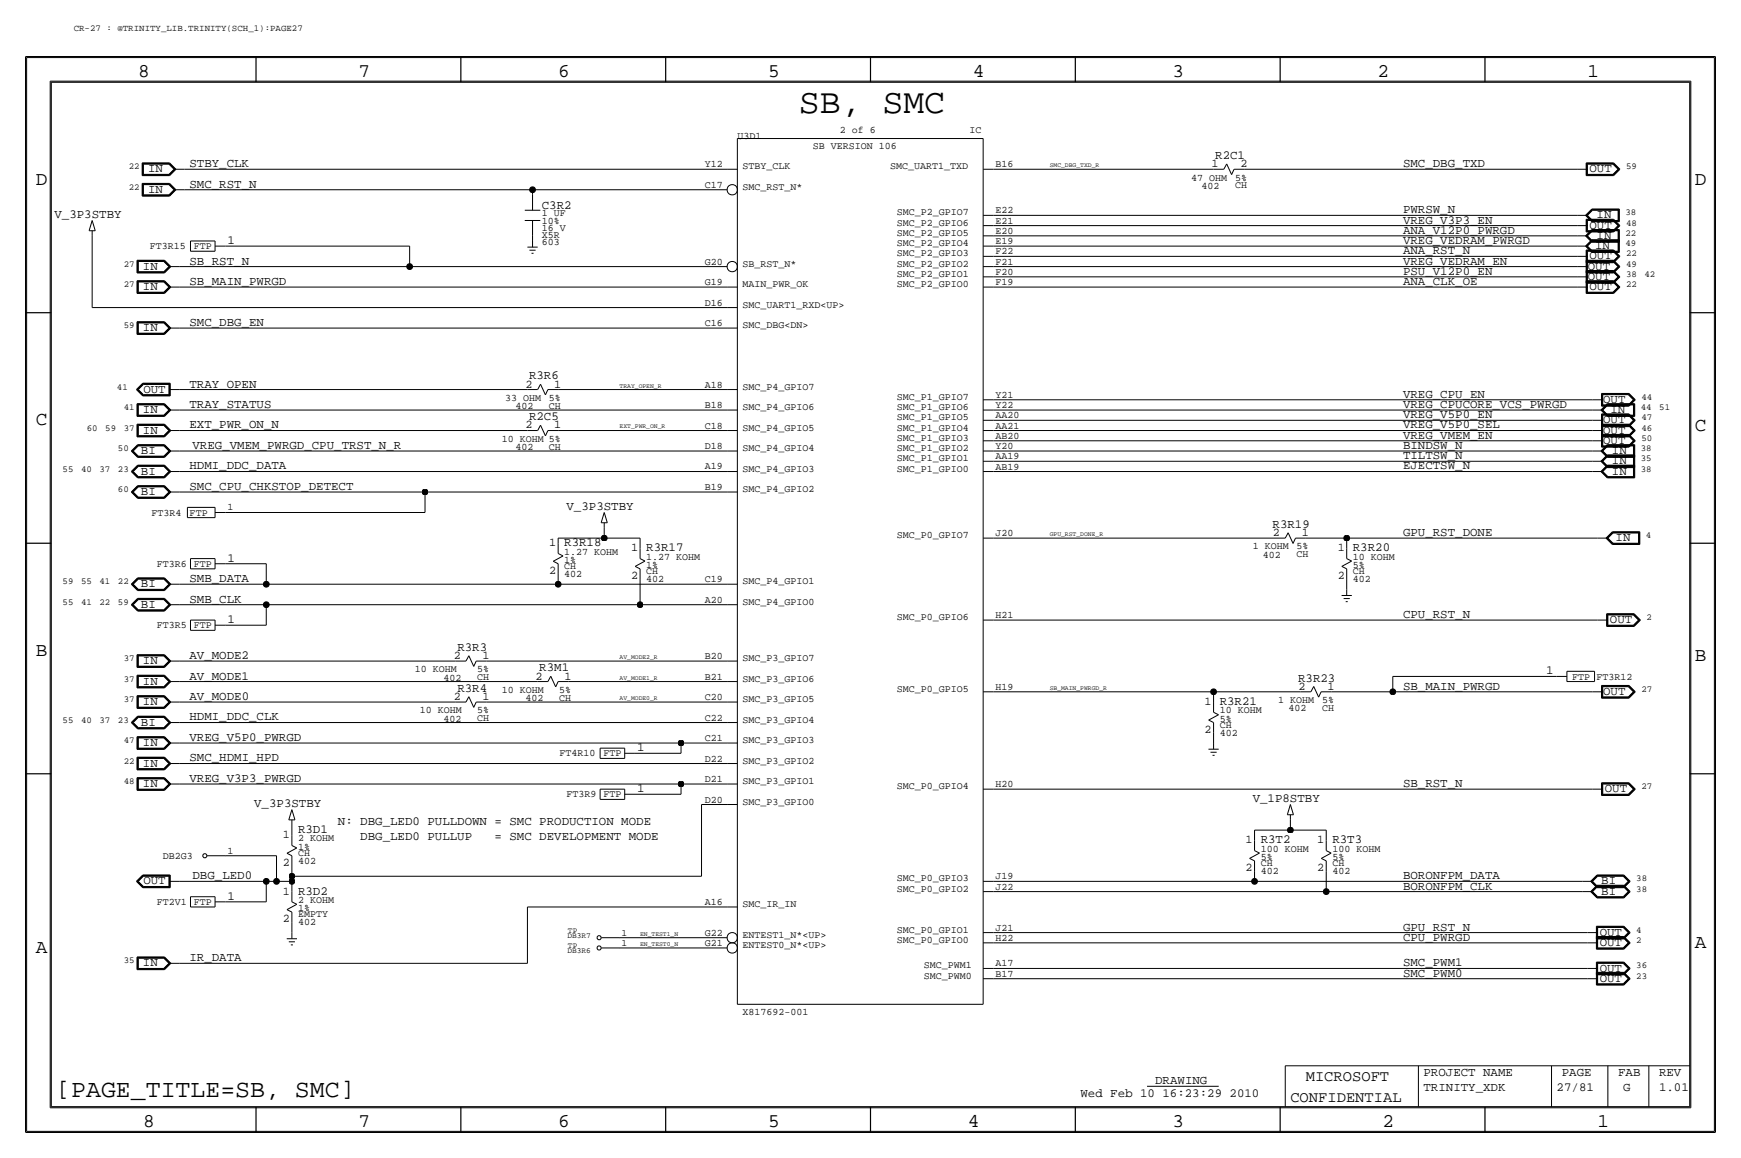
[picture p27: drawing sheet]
<svg xmlns="http://www.w3.org/2000/svg" width="432mm" height="287mm" viewBox="0 0 432 287" stroke-linecap="round" stroke-linejoin="round" font-family="sans-serif">
<defs><g id="words">
<text font-size="8.6" x="198.1" y="28">SB, SMC</text>
<text font-size="6.2" x="14" y="271.8">[PAGE_TITLE=SB, SMC]</text>
<g font-size="4.8">
<text x="34.3" y="19.1">8</text>
<text x="88.9" y="19.1">7</text>
<text x="138.4" y="19.1">6</text>
<text x="190.5" y="19.1">5</text>
<text x="241.3" y="19.1">4</text>
<text x="290.8" y="19.1">3</text>
<text x="341.6" y="19.1">2</text>
<text x="393.7" y="19.1">1</text>
<text x="8.9" y="45.8">D</text>
<text x="420.4" y="45.8">D</text>
<text x="8.9" y="105.5">C</text>
<text x="420.4" y="106.7">C</text>
<text x="8.9" y="162.6">B</text>
<text x="420.4" y="163.9">B</text>
<text x="8.9" y="236.3">A</text>
<text x="420.4" y="235">A</text>
<text x="35.5" y="279.4">8</text>
<text x="88.9" y="279.4">7</text>
<text x="138.4" y="279.4">6</text>
<text x="190.5" y="279.4">5</text>
<text x="240" y="279.4">4</text>
<text x="290.8" y="279.4">3</text>
<text x="342.9" y="279.4">2</text>
<text x="396.2" y="279.4">1</text>
</g>
<g font-size="3.8">
<text x="323.9" y="268">MICROSOFT</text>
<text x="320" y="273.1">CONFIDENTIAL</text>
</g>
<g font-size="3.1">
<text x="47" y="41.5">STBY_CLK</text>
<text x="301.4" y="39.4">R2C1</text>
<text x="348" y="41.5">SMC_DBG_TXD</text>
<text x="36.7" y="47.8">IN</text>
<text x="36.7" y="42.7">IN</text>
<text x="47" y="46.5">SMC_RST_N</text>
<text x="394.2" y="42.7">OUT</text>
<text x="134.4" y="51.9">C3R2</text>
<text x="348" y="52.9">PWRSW_N</text>
<text x="13.5" y="54">V_3P3STBY</text>
<text x="348" y="58">ANA_V12P0_PWRGD</text>
<text x="348" y="55.4">VREG_V3P3_EN</text>
<text x="394.2" y="56.7">OUT</text>
<text x="396" y="59.2">IN</text>
<text x="396" y="54.2">IN</text>
<text x="47" y="65.6">SB_RST_N</text>
<text x="56.4" y="60.5">1</text>
<text x="348" y="65.6">VREG_VEDRAM_EN</text>
<text x="348" y="63">ANA_RST_N</text>
<text x="348" y="60.5">VREG_VEDRAM_PWRGD</text>
<text x="394.2" y="64.3">OUT</text>
<text x="395.6" y="61.8">IN</text>
<text x="35.5" y="71.9">IN</text>
<text x="35.5" y="66.9">IN</text>
<text x="47" y="70.7">SB_MAIN_PWRGD</text>
<text x="348" y="70.7">ANA_CLK_OE</text>
<text x="348" y="68.1">PSU_V12P0_EN</text>
<text x="393.8" y="69.4">OUT</text>
<text x="393.8" y="66.9">OUT</text>
<text x="394.2" y="71.9">OUT</text>
<text x="35.5" y="82.1">IN</text>
<text x="47" y="80.8">SMC_DBG_EN</text>
<text x="131.2" y="94">R3R6</text>
<text x="35.6" y="97.3">OUT</text>
<text x="47" y="101.1">TRAY_STATUS</text>
<text x="47" y="96.1">TRAY_OPEN</text>
<text x="348" y="101.1">VREG_CPUCORE_VCS_PWRGD</text>
<text x="348" y="98.6">VREG_CPU_EN</text>
<text x="397.6" y="99.9">OUT</text>
<text x="35.5" y="102.4">IN</text>
<text x="35.5" y="107.5">IN</text>
<text x="47" y="106.2">EXT_PWR_ON_N</text>
<text x="131.2" y="104.2">R2C5</text>
<text x="348" y="103.7">VREG_V5P0_EN</text>
<text x="348" y="106.2">VREG_V5P0_SEL</text>
<text x="397.6" y="107.5">OUT</text>
<text x="397.6" y="105">OUT</text>
<text x="399.4" y="102.4">IN</text>
<text x="35" y="112.6">BI</text>
<text x="47.8" y="111.3">VREG_VMEM_PWRGD_CPU_TRST_N_R</text>
<text x="348" y="113.8">TILTSW_N</text>
<text x="348" y="108.8">VREG_VMEM_EN</text>
<text x="348" y="111.3">BINDSW_N</text>
<text x="397.6" y="110">OUT</text>
<text x="399.8" y="112.6">IN</text>
<text x="35" y="117.7">BI</text>
<text x="47" y="116.4">HDMI_DDC_DATA</text>
<text x="348" y="116.4">EJECTSW_N</text>
<text x="399.8" y="117.7">IN</text>
<text x="399.8" y="115.1">IN</text>
<text x="35" y="122.7">BI</text>
<text x="47" y="121.5">SMC_CPU_CHKSTOP_DETECT</text>
<text x="140.5" y="126.4">V_3P3STBY</text>
<text x="315.6" y="130.9">R3R19</text>
<text x="140" y="135.4">R3R18</text>
<text x="160.3" y="136.7">R3R17</text>
<text x="335.5" y="136.7">R3R20</text>
<text x="348" y="132.9">GPU_RST_DONE</text>
<text x="400.7" y="134.2">IN</text>
<text x="56.4" y="139.2">1</text>
<text x="35" y="145.6">BI</text>
<text x="47" y="144.3">SMB_DATA</text>
<text x="47" y="149.4">SMB_CLK</text>
<text x="35" y="150.7">BI</text>
<text x="56.4" y="154.5">1</text>
<text x="348" y="153.2">CPU_RST_N</text>
<text x="399.3" y="154.5">OUT</text>
<text x="113.4" y="161.3">R3R3</text>
<text x="35.5" y="164.6">IN</text>
<text x="47" y="163.4">AV_MODE2</text>
<text x="133.8" y="166.4">R3M1</text>
<text x="383.5" y="167.2">1</text>
<text x="35.5" y="169.7">IN</text>
<text x="47" y="168.5">AV_MODE1</text>
<text x="47" y="173.5">AV_MODE0</text>
<text x="113.4" y="171.5">R3R4</text>
<text x="322" y="169">R3R23</text>
<text x="348" y="171">SB_MAIN_PWRGD</text>
<text x="397.6" y="172.3">OUT</text>
<text x="35" y="179.9">BI</text>
<text x="35.5" y="174.8">IN</text>
<text x="47" y="178.6">HDMI_DDC_CLK</text>
<text x="302.5" y="174.8">R3R21</text>
<text x="35.5" y="185">IN</text>
<text x="47" y="183.7">VREG_V5P0_PWRGD</text>
<text x="35.5" y="190">IN</text>
<text x="47" y="188.8">SMC_HDMI_HPD</text>
<text x="158" y="186.2">1</text>
<text x="35.5" y="195.1">IN</text>
<text x="47" y="193.9">VREG_V3P3_PWRGD</text>
<text x="158" y="196.4">1</text>
<text x="348" y="195.1">SB_RST_N</text>
<text x="398" y="196.4">OUT</text>
<text x="63" y="200.1">V_3P3STBY</text>
<text x="310.7" y="198.8">V_1P8STBY</text>
<text x="73.9" y="206.6">R3D1</text>
<text x="83.8" y="204.5">N: DBG_LED0 PULLDOWN = SMC PRODUCTION MODE</text>
<text x="89.4" y="208.3">DBG_LED0 PULLUP</text>
<text x="122.7" y="208.3">= SMC DEVELOPMENT MODE</text>
<text x="312.7" y="209.1">R3T2</text>
<text x="330.5" y="209.1">R3T3</text>
<text x="35.6" y="219.3">OUT</text>
<text x="47.8" y="218">DBG_LED0</text>
<text x="73.9" y="221.8">R3D2</text>
<text x="348" y="218">BORONFPM_DATA</text>
<text x="348" y="220.5">BORONFPM_CLK</text>
<text x="397.2" y="219.3">BI</text>
<text x="397.2" y="221.8">BI</text>
<text x="56.4" y="223.1">1</text>
<text x="348" y="233.2">CPU_PWRGD</text>
<text x="348" y="230.7">GPU_RST_N</text>
<text x="396.7" y="232">OUT</text>
<text x="35.5" y="239.6">IN</text>
<text x="47" y="238.3">IR_DATA</text>
<text x="348" y="239.6">SMC_PWM1</text>
<text x="396.7" y="234.5">OUT</text>
<text x="348" y="242.1">SMC_PWM0</text>
<text x="396.7" y="243.4">OUT</text>
<text x="396.7" y="240.8">OUT</text>
<text x="286.5" y="268.8">DRAWING</text>
<text x="353.1" y="266.8">PROJECT NAME</text>
<text x="387.3" y="266.8">PAGE</text>
<text x="401.3" y="266.8">FAB</text>
<text x="411.5" y="266.8">REV</text>
<text x="268" y="271.8">Wed Feb 10 16:23:29 2010</text>
<text x="353.1" y="270.6">TRINITY_XDK</text>
<text x="386.1" y="270.6">27/81</text>
<text x="402.6" y="270.6">G</text>
<text x="411.5" y="270.6">1.01</text>
</g>
<g font-size="2.9">
<text x="300.5" y="41.5">1</text>
<text x="307.6" y="41.5">2</text>
<text x="130.3" y="96.1">2</text>
<text x="137.5" y="96.1">1</text>
<text x="130.3" y="106.2">2</text>
<text x="137.5" y="106.2">1</text>
<text x="136.2" y="135.4">1</text>
<text x="156.5" y="136.7">1</text>
<text x="315.7" y="132.9">2</text>
<text x="322.9" y="132.9">1</text>
<text x="331.8" y="136.7">1</text>
<text x="136.2" y="142.3">2</text>
<text x="156.5" y="143.6">2</text>
<text x="331.8" y="143.6">2</text>
<text x="112.5" y="163.4">2</text>
<text x="119.7" y="163.4">1</text>
<text x="112.5" y="173.5">2</text>
<text x="119.7" y="173.5">1</text>
<text x="132.8" y="168.5">2</text>
<text x="140" y="168.5">1</text>
<text x="322.1" y="171">2</text>
<text x="329.2" y="171">1</text>
<text x="298.8" y="174.8">1</text>
<text x="298.8" y="181.7">2</text>
<text x="70.2" y="207.8">1</text>
<text x="308.9" y="209.1">1</text>
<text x="326.7" y="209.1">1</text>
<text x="70.2" y="214.7">2</text>
<text x="308.9" y="216">2</text>
<text x="326.7" y="216">2</text>
<text x="70.2" y="221.8">1</text>
<text x="70.2" y="228.7">2</text>
</g>
<g font-size="2.5">
<text x="182.9" y="34.3">U3D1</text>
<text x="208.3" y="33.1">2 of 6</text>
<text x="240.5" y="33.1">IC</text>
<text x="174.8" y="41.5">Y12</text>
<text x="184.2" y="42">STBY_CLK</text>
<text x="201.6" y="36.9">SB VERSION 106</text>
<text x="220.8" y="42">SMC_UART1_TXD</text>
<text x="246.9" y="41.5">B16</text>
<text x="174.8" y="46.5">C17</text>
<text x="184.2" y="47">SMC_RST_N*</text>
<text x="295.5" y="44.8">47 OHM</text>
<text x="298" y="46.8">402</text>
<text x="306.3" y="44.8">5%</text>
<text x="306.3" y="46.7">CH</text>
<text x="134.4" y="53.6">1 UF</text>
<text x="222.5" y="53.4">SMC_P2_GPIO7</text>
<text x="246.9" y="52.9">E22</text>
<text x="134.4" y="55.4">10%</text>
<text x="134.4" y="57.2">16 V</text>
<text x="134.4" y="59">X5R</text>
<text x="222.5" y="55.9">SMC_P2_GPIO6</text>
<text x="222.5" y="58.5">SMC_P2_GPIO5</text>
<text x="246.9" y="55.4">E21</text>
<text x="246.9" y="58">E20</text>
<text x="37.2" y="61.8">FT3R15</text>
<text x="48.1" y="61.8">FTP</text>
<text x="134.4" y="60.8">603</text>
<text x="174.8" y="65.6">G20</text>
<text x="222.5" y="63.6">SMC_P2_GPIO3</text>
<text x="222.5" y="61">SMC_P2_GPIO4</text>
<text x="246.9" y="60.5">E19</text>
<text x="246.9" y="63.1">F22</text>
<text x="246.9" y="65.6">F21</text>
<text x="174.8" y="70.7">G19</text>
<text x="184.2" y="71.2">MAIN_PWR_OK</text>
<text x="184.2" y="66.1">SB_RST_N*</text>
<text x="222.5" y="71.2">SMC_P2_GPIO0</text>
<text x="222.5" y="68.6">SMC_P2_GPIO1</text>
<text x="222.5" y="66.1">SMC_P2_GPIO2</text>
<text x="246.9" y="68.1">F20</text>
<text x="246.9" y="70.7">F19</text>
<text x="174.8" y="75.7">D16</text>
<text x="184.2" y="76.3">SMC_UART1_RXD&lt;UP&gt;</text>
<text x="174.8" y="80.8">C16</text>
<text x="184.2" y="81.3">SMC_DBG&lt;DN&gt;</text>
<text x="125.3" y="99.4">33 OHM</text>
<text x="127.8" y="101.4">402</text>
<text x="136.1" y="101.3">CH</text>
<text x="136.1" y="99.4">5%</text>
<text x="174.8" y="96.1">A18</text>
<text x="174.8" y="101.1">B18</text>
<text x="184.2" y="101.7">SMC_P4_GPIO6</text>
<text x="184.2" y="96.6">SMC_P4_GPIO7</text>
<text x="222.5" y="101.7">SMC_P1_GPIO6</text>
<text x="222.5" y="99.1">SMC_P1_GPIO7</text>
<text x="246.9" y="98.6">Y21</text>
<text x="246.9" y="101.2">Y22</text>
<text x="174.8" y="106.2">C18</text>
<text x="184.2" y="106.7">SMC_P4_GPIO5</text>
<text x="222.5" y="104.2">SMC_P1_GPIO5</text>
<text x="222.5" y="106.7">SMC_P1_GPIO4</text>
<text x="246.9" y="103.7">AA20</text>
<text x="246.9" y="106.2">AA21</text>
<text x="124.5" y="109.5">10 KOHM 5%</text>
<text x="127.8" y="111.6">402</text>
<text x="136.1" y="111.5">CH</text>
<text x="174.8" y="111.3">D18</text>
<text x="184.2" y="111.8">SMC_P4_GPIO4</text>
<text x="222.5" y="109.3">SMC_P1_GPIO3</text>
<text x="222.5" y="111.8">SMC_P1_GPIO2</text>
<text x="246.9" y="108.8">AB20</text>
<text x="246.9" y="111.3">Y20</text>
<text x="246.9" y="113.9">AA19</text>
<text x="174.8" y="116.4">A19</text>
<text x="184.2" y="116.9">SMC_P4_GPIO3</text>
<text x="222.5" y="116.9">SMC_P1_GPIO0</text>
<text x="222.5" y="114.4">SMC_P1_GPIO1</text>
<text x="246.9" y="116.4">AB19</text>
<text x="174.8" y="121.5">B19</text>
<text x="184.2" y="122">SMC_P4_GPIO2</text>
<text x="37.6" y="127.8">FT3R4</text>
<text x="47" y="127.8">FTP</text>
<text x="56.4" y="126.5">1</text>
<text x="140" y="137.5">1.27 KOHM</text>
<text x="222.5" y="133.4">SMC_P0_GPIO7</text>
<text x="246.9" y="132.9">J20</text>
<text x="310.7" y="136.2">1 KOHM</text>
<text x="321.6" y="136.2">5%</text>
<text x="38.9" y="140.5">FT3R6</text>
<text x="48.1" y="140.5">FTP</text>
<text x="140" y="143.1">402</text>
<text x="140" y="141">CH</text>
<text x="140" y="139.5">1%</text>
<text x="160.3" y="142.3">CH</text>
<text x="160.3" y="140.8">1%</text>
<text x="160.3" y="138.7">1.27 KOHM</text>
<text x="313.2" y="138.2">402</text>
<text x="321.6" y="138.1">CH</text>
<text x="335.5" y="140.8">5%</text>
<text x="335.5" y="142.3">CH</text>
<text x="335.5" y="138.7">10 KOHM</text>
<text x="160.3" y="144.3">402</text>
<text x="174.8" y="144.3">C19</text>
<text x="174.8" y="149.4">A20</text>
<text x="184.2" y="149.9">SMC_P4_GPIO0</text>
<text x="184.2" y="144.8">SMC_P4_GPIO1</text>
<text x="335.5" y="144.3">402</text>
<text x="38.9" y="155.8">FT3R5</text>
<text x="48.1" y="155.8">FTP</text>
<text x="222.5" y="153.7">SMC_P0_GPIO6</text>
<text x="246.9" y="153.2">H21</text>
<text x="102.9" y="166.7">10 KOHM</text>
<text x="118.4" y="166.7">5%</text>
<text x="174.8" y="163.4">B20</text>
<text x="184.2" y="163.9">SMC_P3_GPIO7</text>
<text x="110" y="168.7">402</text>
<text x="118.4" y="168.6">CH</text>
<text x="124.5" y="171.8">10 KOHM</text>
<text x="130.4" y="173.8">402</text>
<text x="138.7" y="171.8">5%</text>
<text x="138.7" y="173.7">CH</text>
<text x="174.8" y="168.5">B21</text>
<text x="174.8" y="173.5">C20</text>
<text x="184.2" y="169">SMC_P3_GPIO6</text>
<text x="222.5" y="171.5">SMC_P0_GPIO5</text>
<text x="246.9" y="171">H19</text>
<text x="389.9" y="168.5">FTP</text>
<text x="396" y="168.5">FT3R12</text>
<text x="104.1" y="176.8">10 KOHM</text>
<text x="110" y="178.9">402</text>
<text x="118.4" y="176.8">5%</text>
<text x="118.4" y="178.8">CH</text>
<text x="174.8" y="178.6">C22</text>
<text x="184.2" y="174">SMC_P3_GPIO5</text>
<text x="184.2" y="179.1">SMC_P3_GPIO4</text>
<text x="302.5" y="176.8">10 KOHM</text>
<text x="302.5" y="178.9">5%</text>
<text x="317" y="174.3">1 KOHM</text>
<text x="319.6" y="176.3">402</text>
<text x="327.9" y="174.3">5%</text>
<text x="327.9" y="176.2">CH</text>
<text x="174.8" y="183.7">C21</text>
<text x="184.2" y="184.2">SMC_P3_GPIO3</text>
<text x="302.5" y="180.4">CH</text>
<text x="302.5" y="182.4">402</text>
<text x="138.8" y="187.5">FT4R10</text>
<text x="149.7" y="187.5">FTP</text>
<text x="174.8" y="188.8">D22</text>
<text x="184.2" y="189.3">SMC_P3_GPIO2</text>
<text x="140.5" y="197.7">FT3R9</text>
<text x="149.7" y="197.7">FTP</text>
<text x="174.8" y="193.9">D21</text>
<text x="184.2" y="194.4">SMC_P3_GPIO1</text>
<text x="222.5" y="195.6">SMC_P0_GPIO4</text>
<text x="246.9" y="195.1">H20</text>
<text x="174.8" y="199">D20</text>
<text x="184.2" y="199.4">SMC_P3_GPIO0</text>
<text x="73.9" y="208.6">2 KOHM</text>
<text x="40.4" y="212.9">DB2G3</text>
<text x="56.4" y="211.6">1</text>
<text x="73.9" y="212.1">CH</text>
<text x="73.9" y="214.2">402</text>
<text x="73.9" y="210.6">1%</text>
<text x="312.7" y="213.2">5%</text>
<text x="312.7" y="214.7">CH</text>
<text x="312.7" y="211.1">100 KOHM</text>
<text x="330.5" y="213.2">5%</text>
<text x="330.5" y="214.7">CH</text>
<text x="330.5" y="211.1">100 KOHM</text>
<text x="222.5" y="221">SMC_P0_GPIO2</text>
<text x="222.5" y="218.5">SMC_P0_GPIO3</text>
<text x="246.9" y="218">J19</text>
<text x="246.9" y="220.6">J22</text>
<text x="312.7" y="216.7">402</text>
<text x="330.5" y="216.7">402</text>
<text x="38.9" y="224.3">FT2V1</text>
<text x="48.1" y="224.3">FTP</text>
<text x="73.9" y="225.9">1%</text>
<text x="73.9" y="227.4">EMPTY</text>
<text x="73.9" y="223.8">2 KOHM</text>
<text x="174.8" y="224.4">A16</text>
<text x="184.2" y="224.9">SMC_IR_IN</text>
<text x="73.9" y="229.4">402</text>
<text x="174.8" y="232">G22</text>
<text x="184.2" y="232.5">ENTEST1_N*&lt;UP&gt;</text>
<text x="222.5" y="231.2">SMC_P0_GPIO1</text>
<text x="222.5" y="233.7">SMC_P0_GPIO0</text>
<text x="246.9" y="230.7">J21</text>
<text x="246.9" y="233.3">H22</text>
<text x="174.8" y="234.5">G21</text>
<text x="184.2" y="235">ENTEST0_N*&lt;UP&gt;</text>
<text x="246.9" y="239.6">A17</text>
<text x="229.2" y="242.6">SMC_PWM0</text>
<text x="229.2" y="240.1">SMC_PWM1</text>
<text x="246.9" y="242.1">B17</text>
<text x="184.1" y="251.5">X817692-001</text>
</g>
<g font-size="2.4">
<text x="154.2" y="232">1</text>
<text x="154.2" y="234.5">1</text>
</g>
<g font-size="2.3">
<text x="18.3" y="7.7">CR-27 : @TRINITY_LIB.TRINITY(SCH_1):PAGE27</text>
<text x="32" y="42">22</text>
<text x="403.3" y="42">59</text>
<text x="32" y="47">22</text>
<text x="403.1" y="53.4">38</text>
<text x="403.1" y="58.5">22</text>
<text x="403.3" y="55.9">48</text>
<text x="403.1" y="61">49</text>
<text x="403.3" y="63.5">22</text>
<text x="30.7" y="71.2">27</text>
<text x="30.7" y="66.1">27</text>
<text x="403.3" y="71.2">22</text>
<text x="403.3" y="68.6">38</text>
<text x="403.3" y="66.1">49</text>
<text x="407.9" y="68.6">42</text>
<text x="30.7" y="81.3">59</text>
<text x="29" y="96.6">41</text>
<text x="30.7" y="101.7">41</text>
<text x="407" y="101.6">44</text>
<text x="407.1" y="99.1">44</text>
<text x="411.5" y="101.6">51</text>
<text x="21.5" y="106.7">60</text>
<text x="26.1" y="106.7">59</text>
<text x="30.7" y="106.7">37</text>
<text x="407.1" y="104.2">47</text>
<text x="407.1" y="106.7">46</text>
<text x="29.3" y="111.8">50</text>
<text x="407" y="111.8">38</text>
<text x="407.1" y="109.3">50</text>
<text x="15.5" y="116.9">55</text>
<text x="20.1" y="116.9">40</text>
<text x="24.7" y="116.9">37</text>
<text x="29.3" y="116.9">23</text>
<text x="407" y="114.4">35</text>
<text x="407" y="116.9">38</text>
<text x="29.3" y="122">60</text>
<text x="408.2" y="133.4">4</text>
<text x="15.5" y="149.9">55</text>
<text x="15.5" y="144.8">59</text>
<text x="20.1" y="149.9">41</text>
<text x="20.1" y="144.8">55</text>
<text x="24.7" y="149.9">22</text>
<text x="24.7" y="144.8">41</text>
<text x="29.3" y="149.9">59</text>
<text x="29.3" y="144.8">22</text>
<text x="408.4" y="153.7">2</text>
<text x="30.7" y="163.9">37</text>
<text x="30.7" y="169">37</text>
<text x="407.1" y="171.5">27</text>
<text x="15.5" y="179.1">55</text>
<text x="20.1" y="179.1">40</text>
<text x="24.7" y="179.1">37</text>
<text x="29.3" y="179.1">23</text>
<text x="30.7" y="174">37</text>
<text x="30.7" y="184.2">47</text>
<text x="30.7" y="189.3">22</text>
<text x="30.7" y="194.4">48</text>
<text x="407.1" y="195.6">27</text>
<text x="405.8" y="218.5">38</text>
<text x="405.8" y="221">38</text>
<text x="405.8" y="231.2">4</text>
<text x="405.8" y="233.7">2</text>
<text x="30.7" y="238.8">35</text>
<text x="405.8" y="242.6">23</text>
<text x="405.8" y="240.1">36</text>
</g>
<g font-size="2">
<text x="140.7" y="232.5">DB3R7</text>
<text x="140.9" y="231.2">TP</text>
<text x="140.7" y="236.3">DB3R6</text>
<text x="140.9" y="235">TP</text>
</g>
<g font-size="1.6">
<text x="260.3" y="41.5">SMC_DBG_TXD_R</text>
<text x="153.7" y="96.1">TRAY_OPEN_R</text>
<text x="153.7" y="106.2">EXT_PWR_ON_R</text>
<text x="260.3" y="132.9">GPU_RST_DONE_R</text>
<text x="153.7" y="163.4">AV_MODE2_R</text>
<text x="153.7" y="168.5">AV_MODE1_R</text>
<text x="153.7" y="173.5">AV_MODE0_R</text>
<text x="260.3" y="171">SB_MAIN_PWRGD_R</text>
<text x="158.8" y="232">EN_TEST1_N</text>
<text x="158.8" y="234.5">EN_TEST0_N</text>
</g>
</g></defs>
<!-- layer: Nets -->
<g fill="none" stroke="#000" stroke-width=".25">
<path d="M22.9 58.5v17.8zM45.7 47h86.4zM45.7 42h134.6zM132.1 47h48.2zM132.1 47v1.3zM132.1 58.5v1.2zM246.4 55.9h144.8zM246.4 42h54.6zM246.4 58.5h144.8zM246.4 53.4h144.8zM308.6 42h82.6zM22.9 76.3h157.4z"/>
<path d="M44.4 71.2h135.9zM44.4 66.1h57.2zM55.9 61h45.7zM101.6 66.1h78.7zM101.6 61v5.1zM246.4 71.2h144.8zM246.4 66.1h144.8zM246.4 63.6h144.8zM246.4 61h144.8zM246.4 68.6h144.8zM44.4 81.3h135.9zM44.4 96.6h86.4z"/>
<path d="M138.4 96.6h41.9zM246.4 99.1h148.6zM44.4 111.8h135.9zM44.4 116.9h135.9zM44.4 101.7h135.9zM44.5 106.7h86.3zM138.4 106.7h41.9zM246.4 114.4h148.6zM246.4 101.7h148.6zM246.4 104.2h148.6zM246.4 106.7h148.6zM246.4 109.3h148.6z"/>
<path d="M246.4 116.9h148.6zM246.4 111.8h148.6zM44.4 122h61zM55.9 139.8h10.1zM55.9 127.1h49.5zM66 139.8v5zM105.4 122v5.1zM105.4 122h74.9zM138.4 133.4v1.3zM138.4 133.4h11.5zM149.9 133.4h8.8zM149.9 130.9v2.5z"/>
<path d="M158.7 133.4v2.5zM246.4 133.4h69.8zM323.8 133.4h10.2zM334 133.4h62.2zM334 133.4v2.5zM44.4 149.9h21.6zM44.4 144.8h21.6zM55.9 155h10.1zM66 149.9h92.7zM66 149.9v5.1zM66 144.8h72.4zM138.4 144.8h41.9z"/>
<path d="M138.4 142.3v2.5zM158.7 149.9h21.6zM158.7 143.6v6.3zM246.4 153.7h149.8zM334 143.6v2.5zM44.4 174h68.6zM44.4 179.1h135.9zM44.4 163.9h68.6zM44.5 169h88.8zM120.6 163.9h59.7zM120.6 174h59.7zM141 169h39.3z"/>
<path d="M246.4 171.5h54.6zM301 171.5v2.5zM301 171.5h21.6zM330.2 171.5h15.2zM345.4 171.5h49.6zM345.4 167.7h40.7zM345.4 167.7v3.8zM44.4 189.3h135.9zM44.4 184.2h124.5zM44.4 194.4h124.5zM157.5 186.7h11.4zM157.5 196.9h11.4z"/>
<path d="M168.9 194.4h11.4zM168.9 184.2h11.4zM168.9 184.2v2.5zM168.9 194.4v2.5zM174 199.4h6.3zM174 199.4v17.8zM246.4 195.6h148.6zM301 181.7v2.5zM44.4 218.5h21.6zM55.9 212.1h12.7zM66 218.5h2.6zM66 218.5v5.1z"/>
<path d="M68.6 218.5h3.8zM68.6 212.1v6.4zM72.4 217.2h101.6zM72.4 214.7v2.5zM72.4 217.2v1.3zM72.4 218.5v2.5zM72.4 204.5v2.6zM246.4 218.5h64.8zM311.1 216v2.5zM311.1 205.8v2.5zM311.1 205.8h8.9zM311.2 218.5h81.2z"/>
<path d="M320 203.3v2.5zM320 205.8h8.9zM328.9 216v5zM328.9 205.8v2.5zM44.5 238.8h86.3zM55.9 223.6h10.1zM72.4 228.7v2.5zM130.8 224.8v14zM130.8 224.8h49.5zM153.7 235h26.6zM153.7 232.5h26.6zM246.4 231.2h147.3z"/>
<path d="M246.4 233.7h147.3zM246.4 221h82.5zM328.9 221h63.5zM246.4 240.1h147.3zM246.4 242.6h147.3z"/>
</g>
<g fill="#000" stroke="#000" stroke-width=".25">
<circle cx="132.1" cy="47" r=".72"/>
<circle cx="101.6" cy="66.1" r=".72"/>
<circle cx="105.4" cy="122" r=".72"/>
<circle cx="149.9" cy="133.4" r=".72"/>
<circle cx="334" cy="133.4" r=".72"/>
<circle cx="66" cy="149.9" r=".72"/>
<circle cx="66" cy="144.8" r=".72"/>
<circle cx="138.4" cy="144.8" r=".72"/>
<circle cx="158.7" cy="149.9" r=".72"/>
<circle cx="301" cy="171.5" r=".72"/>
<circle cx="345.4" cy="171.5" r=".72"/>
<circle cx="168.9" cy="194.4" r=".72"/>
<circle cx="168.9" cy="184.2" r=".72"/>
<circle cx="66" cy="218.5" r=".72"/>
<circle cx="68.6" cy="218.5" r=".72"/>
<circle cx="72.4" cy="217.2" r=".72"/>
<circle cx="72.4" cy="218.5" r=".72"/>
<circle cx="311.2" cy="218.5" r=".72"/>
<circle cx="320" cy="205.8" r=".72"/>
<circle cx="328.9" cy="221" r=".72"/>
</g>
<!-- layer: Components -->
<g fill="none" stroke="#000" stroke-width=".25">
<path d="M182.9 34.3h60.9zM182.9 34.3v214.7zM243.8 34.3v214.7zM22.1 57.2h1.5zM22.9 54.7l-.8 2.5zM22.9 57.2v1.3zM22.9 54.7l.7 2.5zM35.3 45.5h6.8zM35.3 40.4h6.8zM35.3 45.5v3.1zM35.3 48.6h6.8zM35.3 40.4v3.1z"/>
<path d="M35.3 43.5h6.8zM35.4 45.6h6.6zM35.4 40.5h6.6zM35.4 45.6v2.9zM35.4 48.5h6.6zM35.4 40.5v2.9zM35.4 43.4h6.6zM35.5 45.7v2.7zM35.5 48.4h6.5zM35.5 40.6v2.7zM35.5 43.3h6.5zM35.5 45.7h6.5z"/>
<path d="M35.5 40.6h6.5zM35.6 45.8h6.3zM35.6 45.8v2.5zM35.6 48.3h6.3zM35.6 40.7h6.3zM35.6 40.7v2.5zM35.6 43.2h6.3zM41.9 45.8l1.3 1.2zM41.9 40.7l1.3 1.3zM41.9 48.3l1.3-1.3zM41.9 43.2l1.3-1.2zM42 48.4l1.3-1.4z"/>
<path d="M42 43.3l1.3-1.3zM42 45.7l1.3 1.3zM42 40.6l1.3 1.4zM42 48.5l1.5-1.5zM42 43.4l1.5-1.4zM42 45.6l1.5 1.4zM42 40.5l1.5 1.5zM42.1 48.6l1.5-1.6zM42.1 43.5l1.5-1.5zM42.1 45.5l1.5 1.5zM42.1 40.4l1.5 1.6zM43.2 47h2.5z"/>
<path d="M43.2 42h2.5zM47.2 59.7v2.6zM47.2 59.7h6.1zM53.3 59.7v2.6zM130.1 52.1h3.9zM130.1 54.7h3.9zM132.1 59.7v1.6zM132.1 54.7v3.8zM132.1 48.3v3.8zM180.3 42h2.6zM243.8 55.9h2.6zM243.8 53.4h2.6z"/>
<path d="M243.8 58.5h2.6zM243.8 42h2.6zM301 42h2.5zM304.2 40.6l1.3 2.7zM304.2 40.6l-.7 1.4zM306.1 42h2.5zM306.1 42l-.6 1.3zM391.2 42h2.5zM391.2 58.5h2.5zM391.2 55.9h2.5zM391.2 53.4h2.5zM393.2 58.5l1.6 1.5z"/>
<path d="M393.2 53.4l1.6 1.6zM393.2 58.5l1.6-1.6zM393.2 53.4l1.6-1.6zM393.4 43.5h6.8zM393.4 40.4v3.1zM393.4 58.5l1.5-1.5zM393.4 57.5h6.8zM393.4 54.4v3.1zM393.4 53.4l1.5-1.5zM393.4 40.4h6.8zM393.4 54.4h6.8zM393.4 58.5l1.5 1.4z"/>
<path d="M393.4 53.4l1.5 1.5zM393.5 40.5v2.9zM393.5 43.4h6.7zM393.5 54.5v2.9zM393.5 57.4h6.7zM393.5 40.5h6.7zM393.5 54.5h6.7zM393.5 58.5l1.4-1.4zM393.5 53.4l1.4-1.4zM393.5 58.5l1.4 1.3zM393.5 53.4l1.4 1.4zM393.6 40.6v2.7z"/>
<path d="M393.6 43.3h6.5zM393.6 54.6v2.7zM393.6 57.3h6.5zM393.6 40.6h6.5zM393.6 54.6h6.5zM393.7 58.5l1.3 1.2zM393.7 53.4l1.3 1.3zM393.7 40.7h6.3zM393.7 54.7h6.3zM393.7 40.7v2.5zM393.7 43.2h6.4zM393.7 58.5l1.3-1.3z"/>
<path d="M393.7 54.7v2.5zM393.7 57.2h6.4zM393.7 53.4l1.3-1.3zM394.8 59.4h6.8zM394.8 56.9h6.8zM394.8 51.8h6.8zM394.8 55h6.8zM394.9 59.5h6.6zM394.9 57h6.6zM394.9 51.9h6.6zM394.9 59.9h6.6zM394.9 54.9h6.6z"/>
<path d="M394.9 59.6h6.5zM394.9 57.1h6.5zM394.9 52h6.5zM394.9 59.8h6.5zM394.9 54.8h6.5zM395 59.7h6.3zM395 57.2h6.3zM395 52.1h6.3zM395 54.7h6.3zM395 59.7l-1.3 1.3zM400 40.7l1.3 1.3zM400 54.7l1.3 1.2z"/>
<path d="M400 43.2l1.3-1.2zM400 57.2l1.3-1.3zM400.1 40.6l1.4 1.4zM400.1 54.6l1.4 1.3zM400.1 43.3l1.4-1.3zM400.1 57.3l1.4-1.4zM400.2 43.4l1.4-1.4zM400.2 57.4l1.4-1.5zM400.2 40.5l1.4 1.5zM400.2 54.5l1.4 1.4zM400.2 40.4l1.6 1.6zM400.2 54.4l1.6 1.5z"/>
<path d="M400.2 43.5l1.6-1.5zM400.2 57.5l1.6-1.6zM401.3 59.7v2.6zM401.3 57.2v2.5zM401.3 52.1v2.6zM401.4 59.6v2.8zM401.4 57.1v2.7zM401.4 52v2.8zM401.5 59.5v3zM401.5 57v2.9zM401.5 51.9v3zM401.6 59.4v3.2z"/>
<path d="M401.6 56.9v3.1zM401.6 51.8v3.2zM34 79.8v3.1zM34 69.6v3.1zM34 72.7h6.8zM34 64.5v3.2zM34 67.7h6.8zM34 79.8h6.8zM34 69.6h6.8zM34 64.5h6.8zM34.1 79.9v2.9zM34.1 69.7v2.9z"/>
<path d="M34.1 72.6h6.6zM34.1 64.6v3zM34.1 67.6h6.6zM34.1 79.9h6.6zM34.1 69.7h6.6zM34.1 64.6h6.6zM34.2 80h6.5zM34.2 69.8h6.5zM34.2 64.7h6.5zM34.2 80v2.7zM34.2 69.8v2.7zM34.2 72.5h6.5z"/>
<path d="M34.2 64.7v2.8zM34.2 67.5h6.5zM34.3 69.9h6.3zM34.3 69.9v2.5zM34.3 72.4h6.3zM34.3 64.8h6.3zM34.3 64.8v2.6zM34.3 67.4h6.3zM40.6 72.4l1.3-1.2zM40.6 67.4l1.3-1.3zM40.6 69.9l1.3 1.3zM40.6 64.8l1.3 1.3z"/>
<path d="M40.7 72.5l1.4-1.3zM40.7 67.5l1.4-1.4zM40.7 80l1.4 1.3zM40.7 69.8l1.4 1.4zM40.7 64.7l1.4 1.4zM40.7 79.9l1.5 1.4zM40.7 69.7l1.5 1.5zM40.7 64.6l1.5 1.5zM40.8 79.8l1.6 1.5zM40.8 69.6l1.6 1.6zM40.8 64.5l1.6 1.6zM40.8 72.7l1.6-1.5z"/>
<path d="M40.8 67.7l1.6-1.6zM41.9 71.2h2.5zM41.9 66.1h2.5zM42.2 71.2l-1.5 1.4zM42.2 66.1l-1.5 1.5zM47.2 62.3h6.1zM53.3 61h2.6zM130.8 61.3h2.6zM131.3 62h1.5zM131.8 62.8h.5zM180.3 76.3h2.6zM180.3 71.2h2.6z"/>
<path d="M243.8 63.6h2.6zM243.8 66.1h2.6zM243.8 68.6h2.6zM243.8 71.2h2.6zM243.8 61h2.6zM391.2 61h2.5zM391.2 68.6h2.5zM391.2 66.1h2.5zM391.2 71.2h2.5zM391.2 63.6h2.5zM393.2 61l1.6 1.6zM393.2 61l1.6-1.6z"/>
<path d="M393.4 61l1.5-1.5zM393.4 67.1v3.1zM393.4 70.2h6.8zM393.4 64.5v3.2zM393.4 67.7h6.8zM393.4 72.7h6.8zM393.4 69.6v3.1zM393.4 65.1h6.8zM393.4 62v3.1zM393.4 67.1h6.8zM393.4 64.5h6.8zM393.4 69.6h6.8z"/>
<path d="M393.4 62h6.8zM393.4 61l1.5 1.5zM393.5 67.2v2.9zM393.5 70.1h6.7zM393.5 64.6v3zM393.5 67.6h6.7zM393.5 69.7v2.9zM393.5 72.6h6.7zM393.5 62.1v2.9zM393.5 65h6.7zM393.5 67.2h6.7zM393.5 64.6h6.7z"/>
<path d="M393.5 69.7h6.7zM393.5 62.1h6.7zM393.5 61l1.4-1.4zM393.5 61l1.4 1.4zM393.6 67.3v2.7zM393.6 70h6.5zM393.6 64.7v2.8zM393.6 67.5h6.5zM393.6 69.8v2.7zM393.6 72.5h6.5zM393.6 62.2v2.7zM393.6 64.9h6.5z"/>
<path d="M393.6 67.3h6.5zM393.6 64.7h6.5zM393.6 69.8h6.5zM393.6 62.2h6.5zM393.7 61l1.3 1.3zM393.7 67.4h6.3zM393.7 64.8h6.3zM393.7 69.9h6.3zM393.7 62.3h6.3zM393.7 67.4v2.5zM393.7 69.9h6.4zM393.7 64.8v2.6z"/>
<path d="M393.7 67.4h6.4zM393.7 69.9v2.5zM393.7 72.4h6.4zM393.7 62.3v2.5zM393.7 64.8h6.4zM394.8 62.6h6.8zM394.8 60h6.8zM394.9 62.5h6.6zM394.9 62.4h6.5zM395 62.3h6.3zM400 67.4l1.3 1.2zM400 64.8l1.3 1.3z"/>
<path d="M400 69.9l1.3 1.3zM400 62.3l1.3 1.3zM400 67.4l1.3-1.3zM400 72.4l1.3-1.2zM400 64.8l1.3-1.2zM400.1 67.3l1.4 1.3zM400.1 64.7l1.4 1.4zM400.1 69.8l1.4 1.4zM400.1 62.2l1.4 1.4zM400.1 70l1.4-1.4zM400.1 67.5l1.4-1.4zM400.1 72.5l1.4-1.3z"/>
<path d="M400.1 64.9l1.4-1.3zM400.2 70.1l1.4-1.5zM400.2 67.6l1.4-1.5zM400.2 72.6l1.4-1.4zM400.2 65l1.4-1.4zM400.2 67.2l1.4 1.4zM400.2 64.6l1.4 1.5zM400.2 69.7l1.4 1.5zM400.2 62.1l1.4 1.5zM400.2 67.1l1.6 1.5zM400.2 64.5l1.6 1.6zM400.2 69.6l1.6 1.6z"/>
<path d="M400.2 62l1.6 1.6zM400.2 70.2l1.6-1.6zM400.2 67.7l1.6-1.6zM400.2 72.7l1.6-1.5zM400.2 65.1l1.6-1.5zM401.3 68.6l-1.3 1.3zM33.8 96.6l1.6 1.5zM33.8 96.6l1.6-1.6zM34 96.6l1.5 1.4zM34 82.9h6.8zM34 96.6l1.5-1.5zM34.1 82.8h6.6z"/>
<path d="M34.1 96.6l1.4-1.4zM34.1 96.6l1.4 1.3zM34.2 82.7h6.5zM34.3 80.1h6.3zM34.3 80.1v2.5zM34.3 82.6h6.3zM34.3 96.6l1.3 1.2zM35.4 95h6.8zM35.4 98.1h6.8zM35.5 95.1h6.6zM35.5 98h6.6zM35.5 97.9h6.5z"/>
<path d="M35.5 95.2h6.5zM35.6 95.3l-1.3 1.3zM35.6 95.3h6.3zM35.6 97.8h6.3zM40.6 82.6l1.3-1.3zM40.6 80.1l1.3 1.2zM40.7 82.7l1.4-1.4zM40.8 82.9l1.6-1.6zM41.9 81.3h2.5zM41.9 96.6h2.5zM41.9 95.3v2.5zM42 95.2v2.7z"/>
<path d="M42.1 95.1v2.9zM42.2 95v3.1zM42.2 81.3l-1.5 1.5zM130.8 96.6h2.5zM134.1 95.3l-.8 1.3zM134.1 95.3l1.2 2.6zM135.9 96.6l-.6 1.3zM135.9 96.6h2.5zM180.3 96.6h2.6zM180.3 81.3h2.6zM243.8 99.1h2.6zM395 99.1h2.5z"/>
<path d="M397.2 97.5h6.8zM397.2 97.5v3.2zM397.3 97.6v3zM397.3 97.6h6.7zM397.4 97.7v2.8zM397.4 97.7h6.5zM397.5 97.8h6.4zM397.5 97.8v2.6zM403.9 97.8l1.2 1.3zM403.9 97.7l1.4 1.4zM404 97.6l1.4 1.5zM404 97.5l1.6 1.6z"/>
<path d="M405.1 99.1l-1.2 1.3zM32.6 111.8l1.5-1.6zM32.6 116.9l1.5-1.6zM32.6 111.8l1.5 1.6zM32.6 116.9l1.5 1.6zM32.7 111.8l1.5-1.5zM32.7 111.8l1.5 1.5zM32.7 116.9l1.5 1.5zM32.9 111.8l1.3-1.4zM32.9 116.9l1.3-1.4zM32.9 111.8l1.3 1.4zM32.9 116.9l1.3 1.4z"/>
<path d="M33 111.8l1.3 1.3zM33 116.9l1.3 1.3zM33 111.8l1.3-1.3zM34 100.1v3.1zM34 103.2h6.8zM34 105.2v3.1zM34 108.3h6.8zM34 100.1h6.8zM34 105.2h6.8zM34.1 100.2v2.9zM34.1 103.1h6.6zM34.1 105.3v2.9z"/>
<path d="M34.1 108.2h6.6zM34.1 100.2h6.6zM34.1 105.3h6.6zM34.1 113.4h6.7zM34.1 118.5h6.7zM34.1 110.2h6.7zM34.1 115.3h6.7zM34.2 115.4l-1.5 1.5zM34.2 100.3h6.5zM34.2 105.4h6.5zM34.2 100.3v2.7zM34.2 103h6.5z"/>
<path d="M34.2 110.3h6.5zM34.2 115.4h6.5zM34.2 105.4v2.7zM34.2 108.1h6.5zM34.2 113.3h6.5zM34.2 118.4h6.5zM34.2 113.2h6.5zM34.2 118.3h6.5zM34.2 110.4h6.5zM34.2 115.5h6.5zM34.3 100.4h6.3zM34.3 100.4v2.5z"/>
<path d="M34.3 102.9h6.3zM34.3 113.1h6.3zM34.3 110.5h6.3zM34.3 118.2h6.3zM34.3 115.6h6.3zM34.3 105.5h6.3zM34.3 105.5v2.5zM34.3 108h6.3zM34.3 115.6l-1.3 1.3zM40.6 102.9l1.3-1.2zM40.6 113.1l1.3-1.3zM40.6 118.2l1.3-1.3z"/>
<path d="M40.6 108l1.3-1.3zM40.6 100.4l1.3 1.3zM40.6 110.5l1.3 1.3zM40.6 115.6l1.3 1.3zM40.6 105.5l1.3 1.2zM40.7 103l1.4-1.3zM40.7 113.2l1.4-1.4zM40.7 118.3l1.4-1.4zM40.7 108.1l1.4-1.4zM40.7 100.3l1.4 1.4zM40.7 110.4l1.4 1.4zM40.7 115.5l1.4 1.4z"/>
<path d="M40.7 105.4l1.4 1.3zM40.7 100.2l1.5 1.5zM40.7 110.3l1.5 1.5zM40.7 115.4l1.5 1.5zM40.7 105.3l1.5 1.4zM40.7 103.1l1.5-1.4zM40.7 113.3l1.5-1.5zM40.8 100.1l1.6 1.6zM40.8 110.2l1.6 1.6zM40.8 115.3l1.6 1.6zM40.8 105.2l1.6 1.5zM40.8 103.2l1.6-1.5z"/>
<path d="M40.8 113.4l1.6-1.6zM40.8 118.5l1.6-1.6zM40.8 108.3l1.6-1.6zM41.9 101.7h2.5zM41.9 111.8h2.5zM41.9 116.9h2.5zM41.9 106.7h2.5zM42.2 116.9l-1.5 1.5zM42.2 106.7l-1.5 1.5zM130.8 106.7h2.5zM134.1 105.4l-.8 1.3zM134.1 105.4l1.2 2.7z"/>
<path d="M135.9 106.7l-.6 1.4zM135.9 106.7h2.5zM180.3 116.9h2.6zM180.3 101.7h2.6zM180.3 106.7h2.6zM180.3 111.8h2.6zM243.8 114.4h2.6zM243.8 116.9h2.6zM243.8 109.3h2.6zM243.8 104.2h2.6zM243.8 106.7h2.6zM243.8 111.8h2.6z"/>
<path d="M243.8 101.7h2.6zM395 101.7h2.5zM395 116.9h2.5zM395 114.4h2.5zM395 111.8h2.5zM395 109.3h2.5zM395 106.7h2.5zM395 104.2h2.5zM397.1 101.7l1.5 1.5zM397.1 116.9l1.5 1.6zM397.1 114.4l1.5 1.5zM397.1 111.8l1.5 1.6z"/>
<path d="M397.1 101.7l1.5-1.6zM397.1 116.9l1.5-1.6zM397.1 114.4l1.5-1.6zM397.1 111.8l1.5-1.6zM397.2 107.7h6.8zM397.2 105.2h6.8zM397.2 102.6h6.8zM397.2 101.7l1.5 1.4zM397.2 116.9l1.5 1.5zM397.2 114.4l1.5 1.4zM397.2 111.8l1.5 1.5zM397.2 101.7l1.5-1.5z"/>
<path d="M397.2 116.9l1.5-1.5zM397.2 114.4l1.5-1.5zM397.2 111.8l1.5-1.5zM397.2 100.7h6.8zM397.2 107.7v3.1zM397.2 110.8h6.8zM397.2 105.2v3.1zM397.2 108.3h6.8zM397.2 102.6v3.2zM397.2 105.8h6.8zM397.3 100.6h6.7zM397.3 107.8v2.9z"/>
<path d="M397.3 110.7h6.7zM397.3 105.3v2.9zM397.3 108.2h6.7zM397.3 102.7v3zM397.3 105.7h6.7zM397.3 107.8h6.7zM397.3 105.3h6.7zM397.3 102.7h6.7zM397.4 101.7l1.3 1.3zM397.4 116.9l1.3 1.4zM397.4 114.4l1.3 1.3zM397.4 111.8l1.3 1.4z"/>
<path d="M397.4 101.7l1.3-1.4zM397.4 116.9l1.3-1.4zM397.4 114.4l1.3-1.4zM397.4 111.8l1.3-1.4zM397.4 100.5h6.5zM397.4 107.9v2.7zM397.4 110.6h6.5zM397.4 105.4v2.7zM397.4 108.1h6.5zM397.4 102.8v2.8zM397.4 105.6h6.5zM397.4 107.9h6.5z"/>
<path d="M397.4 105.4h6.5zM397.4 102.8h6.5zM397.5 101.7l1.3 1.2zM397.5 116.9l1.3 1.3zM397.5 114.4l1.3 1.2zM397.5 111.8l1.3 1.3zM397.5 101.7l1.3-1.3zM397.5 116.9l1.3-1.3zM397.5 114.4l1.3-1.3zM397.5 111.8l1.3-1.3zM397.5 100.4h6.4zM397.5 108h6.4z"/>
<path d="M397.5 108v2.5zM397.5 110.5h6.4zM397.5 105.5h6.4zM397.5 105.5v2.5zM397.5 102.9h6.4zM397.5 102.9v2.6zM398.6 100.1h6.8zM398.6 115.3h6.8zM398.6 112.8h6.8zM398.6 110.2h6.8zM398.6 103.2h6.8zM398.6 118.5h6.8z"/>
<path d="M398.6 115.9h6.8zM398.6 113.4h6.8zM398.7 100.2h6.6zM398.7 115.4h6.6zM398.7 112.9h6.6zM398.7 110.3h6.6zM398.7 103.1h6.6zM398.7 118.4h6.6zM398.7 115.8h6.6zM398.7 113.3h6.6zM398.7 100.3h6.5zM398.7 115.5h6.5z"/>
<path d="M398.7 113h6.5zM398.7 110.4h6.5zM398.7 103h6.5zM398.7 118.3h6.5zM398.7 115.7h6.5zM398.7 113.2h6.5zM398.8 102.9h6.3zM398.8 118.2h6.3zM398.8 115.6h6.3zM398.8 113.1h6.3zM398.8 100.4h6.3zM398.8 110.5h6.3z"/>
<path d="M403.9 108l1.2 1.3zM403.9 105.5l1.2 1.2zM403.9 102.9l1.2 1.3zM403.9 110.5l1.2-1.2zM403.9 108l1.2-1.3zM403.9 105.5l1.2-1.3zM403.9 100.5l1.4-1.4zM403.9 110.6l1.4-1.3zM403.9 108.1l1.4-1.4zM403.9 105.6l1.4-1.4zM403.9 107.9l1.4 1.4zM403.9 105.4l1.4 1.3z"/>
<path d="M403.9 102.8l1.4 1.4zM404 100.6l1.4-1.5zM404 110.7l1.4-1.4zM404 108.2l1.4-1.5zM404 105.7l1.4-1.5zM404 107.8l1.4 1.5zM404 105.3l1.4 1.4zM404 102.7l1.4 1.5zM404 100.7l1.6-1.6zM404 110.8l1.6-1.5zM404 108.3l1.6-1.6zM404 105.8l1.6-1.6z"/>
<path d="M404 107.7l1.6 1.6zM404 105.2l1.6 1.5zM404 102.6l1.6 1.6zM405.1 100.4v2.5zM405.1 115.6v2.6zM405.1 113.1v2.5zM405.1 110.5v2.6zM405.2 100.3v2.7zM405.2 115.5v2.8zM405.2 113v2.7zM405.2 110.4v2.8zM405.3 100.2v2.9z"/>
<path d="M405.3 115.4v3zM405.3 112.9v2.9zM405.3 110.3v3zM405.4 100.1v3.1zM405.4 115.3v3.2zM405.4 112.8v3.1zM405.4 110.2v3.2zM32.6 122l1.5-1.6zM32.6 122l1.5 1.5zM32.7 122l1.5-1.5zM32.7 122l1.5 1.4zM32.9 122l1.3-1.4z"/>
<path d="M32.9 122l1.3 1.3zM33 122l1.3 1.2zM33 122l1.3-1.3zM34.1 123.5h6.7zM34.1 120.4h6.7zM34.2 120.5h6.5zM34.2 123.4h6.5zM34.2 123.3h6.5zM34.2 120.6h6.5zM34.3 123.2h6.3zM34.3 120.7h6.3zM40.6 123.2l1.3-1.2z"/>
<path d="M40.6 120.7l1.3 1.3zM40.7 123.3l1.4-1.3zM40.7 120.6l1.4 1.4zM40.7 120.5l1.5 1.5zM40.8 120.4l1.6 1.6zM40.8 123.5l1.6-1.5zM41.9 122h2.5zM42.2 122l-1.5 1.4zM46.5 125.8v2.5zM46.5 128.3h6.8zM46.5 125.8h6.8zM47.2 138.5v2.5z"/>
<path d="M47.2 138.5h6.1zM53.3 127.1h2.6zM53.3 139.8h2.6zM53.3 125.8v2.5zM53.3 138.5v2.5zM137.2 139.1l2.4-1.3zM137.2 139.1l1.2 .7zM138.4 139.8v2.5zM138.4 134.7v2.5zM138.4 137.2l1.2 .6zM149.1 129.6h1.5zM149.9 127.1l-.8 2.5z"/>
<path d="M149.9 129.6v1.3zM149.9 127.1l.7 2.5zM158.7 135.9v2.6zM158.7 138.5l1.3 .6zM180.3 122h2.6zM243.8 133.4h2.6zM316.2 133.4h2.6zM319.5 132.1l1.2 2.6zM319.5 132.1l-.7 1.3zM321.3 133.4h2.5zM321.3 133.4l-.6 1.3zM334 135.9v2.6z"/>
<path d="M334 138.5l1.2 .6zM396.2 133.4h2.6zM398.3 133.4l1.6 1.6zM398.3 133.4l1.6-1.6zM398.5 133.4l1.4-1.5zM398.5 133.4l1.4 1.5zM398.6 133.4l1.4 1.4zM398.6 133.4l1.4-1.4zM398.8 133.4l1.2 1.3zM398.8 133.4l1.3-1.3zM399.9 131.8h6.8zM399.9 135h6.8z"/>
<path d="M399.9 131.9h6.7zM399.9 134.9h6.7zM400 132h6.5zM400 134.8h6.5zM400 132.1h6.4zM400 134.7h6.4zM406.4 132.1v2.6zM406.5 132v2.8zM406.6 131.9v3zM406.7 131.8v3.2zM32.6 149.9l1.5 1.6zM32.6 144.8l1.5 1.6z"/>
<path d="M32.7 149.9l1.5-1.5zM32.7 144.8l1.5-1.4zM32.7 149.9l1.5 1.5zM32.7 144.8l1.5 1.5zM32.9 149.9l1.3-1.4zM32.9 144.8l1.3-1.3zM32.9 149.9l1.3 1.4zM32.9 144.8l1.3 1.4zM33 149.9l1.3 1.3zM33 144.8l1.3 1.3zM33 149.9l1.3-1.3zM34.1 148.3l-1.5 1.6z"/>
<path d="M34.1 143.3l-1.5 1.5zM34.1 151.5h6.7zM34.1 146.4h6.7zM34.1 148.3h6.7zM34.1 143.3h6.7zM34.2 148.4h6.5zM34.2 143.4h6.5zM34.2 151.4h6.5zM34.2 146.3h6.5zM34.2 151.3h6.5zM34.2 146.2h6.5zM34.2 148.5h6.5z"/>
<path d="M34.2 143.5h6.5zM34.3 151.2h6.3zM34.3 148.6h6.3zM34.3 146.1h6.3zM34.3 143.6h6.3zM34.3 143.6l-1.3 1.2zM40.6 151.2l1.3-1.3zM40.6 146.1l1.3-1.3zM40.6 148.6l1.3 1.3zM40.6 143.6l1.3 1.2zM40.7 151.3l1.4-1.4zM40.7 146.2l1.4-1.4z"/>
<path d="M40.7 148.5l1.4 1.4zM40.7 143.5l1.4 1.3zM40.7 148.4l1.5 1.5zM40.7 143.4l1.5 1.4zM40.7 151.4l1.5-1.5zM40.7 146.3l1.5-1.5zM40.8 148.3l1.6 1.6zM40.8 143.3l1.6 1.5zM40.8 151.5l1.6-1.6zM41.9 149.9h2.5zM41.9 144.8h2.5zM42.4 144.8l-1.6 1.6z"/>
<path d="M47.2 141h6.1zM47.2 156.3h6.1zM47.2 153.7v2.6zM47.2 153.7h6.1zM53.3 155h2.6zM53.3 153.7v2.6zM157.5 140.4l2.5-1.3zM157.5 140.4l1.3 .6zM158.7 141v2.6zM180.3 149.9h2.6zM180.3 144.8h2.6zM243.8 153.7h2.6z"/>
<path d="M332.7 147.6h2.6zM332.8 140.4l2.4-1.3zM332.8 140.4l1.2 .6zM333.2 148.4h1.6zM333.8 149.1h.5zM334 146.1v1.5zM334 141v2.6zM396.2 153.7h2.6zM398.5 155.3h6.8zM398.5 152.1v3.2zM398.5 152.1h6.8zM398.6 152.2v3z"/>
<path d="M398.6 155.2h6.6zM398.6 152.2h6.6zM398.7 152.3v2.8zM398.7 155.1h6.5zM398.7 152.3h6.5zM398.8 152.5h6.3zM398.8 152.5v2.5zM398.8 155h6.3zM405.1 152.5l1.3 1.2zM405.2 155.1l1.4-1.4zM405.2 152.3l1.4 1.4zM405.2 155.2l1.5-1.5z"/>
<path d="M405.2 152.2l1.5 1.5zM405.3 152.1l1.6 1.6zM405.3 155.3l1.6-1.6zM406.4 153.7l-1.3 1.3zM32.6 179.1l1.5 1.6zM32.7 179.1l1.5-1.5zM32.7 179.1l1.5 1.5zM32.9 179.1l1.3-1.4zM32.9 179.1l1.3 1.4zM33 179.1l1.3 1.3zM34 172.5v3.1zM34 175.6h6.8z"/>
<path d="M34 167.4v3.1zM34 170.5h6.8zM34 162.3v3.2zM34 165.5h6.8zM34 172.5h6.8zM34 167.4h6.8zM34 162.3h6.8zM34.1 172.6v2.9zM34.1 175.5h6.6zM34.1 167.5v2.9zM34.1 170.4h6.6zM34.1 162.4v3z"/>
<path d="M34.1 165.4h6.6zM34.1 172.6h6.6zM34.1 167.5h6.6zM34.1 162.4h6.6zM34.1 177.5l-1.5 1.6zM34.1 177.5h6.7zM34.2 172.7h6.5zM34.2 167.6h6.5zM34.2 162.5h6.5zM34.2 172.7v2.7zM34.2 175.4h6.5zM34.2 167.6v2.7z"/>
<path d="M34.2 170.3h6.5zM34.2 162.5v2.8zM34.2 165.3h6.5zM34.2 177.6h6.5zM34.2 177.7h6.5zM34.3 172.8h6.3zM34.3 172.8v2.5zM34.3 175.3h6.3zM34.3 167.7h6.3zM34.3 167.7v2.5zM34.3 170.2h6.3zM34.3 162.6h6.3z"/>
<path d="M34.3 162.6v2.6zM34.3 165.2h6.3zM34.3 177.9h6.3zM34.3 177.9l-1.3 1.2zM40.6 175.3l1.3-1.3zM40.6 170.2l1.3-1.2zM40.6 165.2l1.3-1.3zM40.6 172.8l1.3 1.2zM40.6 167.7l1.3 1.3zM40.6 162.6l1.3 1.3zM40.6 177.9l1.3 1.2zM40.7 175.4l1.4-1.4z"/>
<path d="M40.7 170.3l1.4-1.3zM40.7 165.3l1.4-1.4zM40.7 172.7l1.4 1.3zM40.7 167.6l1.4 1.4zM40.7 162.5l1.4 1.4zM40.7 177.7l1.4 1.4zM40.7 172.6l1.5 1.4zM40.7 167.5l1.5 1.5zM40.7 162.4l1.5 1.5zM40.7 177.6l1.5 1.5zM40.7 175.5l1.5-1.5zM40.7 170.4l1.5-1.4z"/>
<path d="M40.7 165.4l1.5-1.5zM40.8 172.5l1.6 1.5zM40.8 167.4l1.6 1.6zM40.8 162.3l1.6 1.6zM40.8 177.5l1.6 1.6zM40.8 175.6l1.6-1.6zM40.8 170.5l1.6-1.5zM40.8 165.5l1.6-1.6zM41.9 174h2.5zM41.9 169h2.5zM41.9 163.9h2.5zM41.9 179.1h2.5z"/>
<path d="M42.4 179.1l-1.6 1.6zM113 163.9h2.6zM113 174h2.6zM116.3 162.6l1.2 2.6zM116.3 172.7l1.2 2.7zM116.3 162.6l-.7 1.3zM116.3 172.7l-.7 1.3zM118.1 163.9l-.6 1.3zM118.1 174l-.6 1.4zM118.1 163.9h2.5zM118.1 174h2.5zM133.3 169h2.6z"/>
<path d="M136.6 167.6l-.7 1.4zM136.6 167.6l1.2 2.7zM138.4 169l-.6 1.3zM138.4 169h2.6zM180.3 179.1h2.6zM180.3 169h2.6zM180.3 174h2.6zM180.3 163.9h2.6zM243.8 171.5h2.6zM299.8 178.5l2.4-1.3zM299.8 178.5l1.2 .6zM301 179.1v2.6z"/>
<path d="M301 174v2.6zM301 176.6l1.2 .6zM322.6 171.5h2.5zM325.8 170.2l1.3 2.6zM325.8 170.2l-.7 1.3zM327.7 171.5h2.5zM327.7 171.5l-.6 1.3zM386.1 167.7h2.5zM388.6 169h6.9zM388.6 166.4v2.6zM388.6 166.4h6.9zM395 171.5h2.5z"/>
<path d="M395.5 166.4v2.6zM397.2 169.9h6.8zM397.2 169.9v3.2zM397.2 173.1h6.8zM397.3 170v3zM397.3 173h6.7zM397.3 170h6.7zM397.4 170.1v2.8zM397.4 172.9h6.5zM397.4 170.1h6.5zM397.5 170.2h6.4zM397.5 170.2v2.6z"/>
<path d="M397.5 172.8h6.4zM403.9 170.2l1.2 1.3zM403.9 172.8l1.2-1.3zM403.9 172.9l1.4-1.4zM403.9 170.1l1.4 1.4zM404 173l1.4-1.5zM404 170l1.4 1.5zM404 173.1l1.6-1.6zM404 169.9l1.6 1.6zM34 192.8v3.1zM34 195.9h6.8zM34 187.7v3.2z"/>
<path d="M34 190.9h6.8zM34 182.6v3.2zM34 185.8h6.8zM34 192.8h6.8zM34 187.7h6.8zM34 182.6h6.8zM34.1 192.9v2.9zM34.1 195.8h6.6zM34.1 187.8v3zM34.1 190.8h6.6zM34.1 182.7v3zM34.1 185.7h6.6z"/>
<path d="M34.1 192.9h6.6zM34.1 187.8h6.6zM34.1 182.7h6.6zM34.1 180.7h6.7zM34.2 193h6.5zM34.2 187.9h6.5zM34.2 182.8h6.5zM34.2 193v2.7zM34.2 195.7h6.5zM34.2 187.9v2.8zM34.2 190.7h6.5zM34.2 182.8v2.8z"/>
<path d="M34.2 185.6h6.5zM34.2 180.6h6.5zM34.2 180.5h6.5zM34.3 180.4h6.3zM34.3 193.1h6.3zM34.3 193.1v2.5zM34.3 195.6h6.3zM34.3 188h6.3zM34.3 188v2.6zM34.3 190.6h6.3zM34.3 182.9h6.3zM34.3 182.9v2.6z"/>
<path d="M34.3 185.5h6.3zM40.6 180.4l1.3-1.3zM40.6 195.6l1.3-1.2zM40.6 190.6l1.3-1.3zM40.6 185.5l1.3-1.3zM40.6 193.1l1.3 1.3zM40.6 188l1.3 1.3zM40.6 182.9l1.3 1.3zM40.7 180.5l1.4-1.4zM40.7 195.7l1.4-1.3zM40.7 190.7l1.4-1.4zM40.7 185.6l1.4-1.4z"/>
<path d="M40.7 193l1.4 1.4zM40.7 187.9l1.4 1.4zM40.7 182.8l1.4 1.4zM40.7 192.9l1.5 1.5zM40.7 187.8l1.5 1.5zM40.7 182.7l1.5 1.5zM40.7 180.6l1.5-1.5zM40.7 195.8l1.5-1.4zM40.7 190.8l1.5-1.5zM40.7 185.7l1.5-1.5zM40.8 192.8l1.6 1.6zM40.8 187.7l1.6 1.6z"/>
<path d="M40.8 182.6l1.6 1.6zM40.8 195.9l1.6-1.5zM40.8 185.8l1.6-1.6zM41.9 194.4h2.5zM41.9 189.3h2.5zM41.9 184.2h2.5zM42.4 189.3l-1.6 1.6zM148.8 198.2h6.1zM148.8 195.6v2.6zM148.8 195.6h6.1zM148.8 188h6.1zM148.8 185.5v2.5z"/>
<path d="M148.8 185.5h6.1zM154.9 195.6v2.6zM154.9 185.5v2.5zM154.9 196.9h2.6zM154.9 186.7h2.6zM180.3 199.4h2.6zM180.3 194.4h2.6zM180.3 189.3h2.6zM180.3 184.2h2.6zM243.8 195.6h2.6zM299.7 185.7h2.6zM300.2 186.5h1.6z"/>
<path d="M300.7 187.2h.5zM301 184.2v1.5zM320 199.4l-.7 2.6zM320 199.4l.8 2.6zM395 195.6h2.5zM397.2 194.1h6.8zM397.2 197.2h6.8zM397.2 194.1v3.1zM397.3 194.2v2.9zM397.3 197.1h6.7zM397.3 194.2h6.7zM397.4 194.3v2.7z"/>
<path d="M397.4 197h6.5zM397.4 194.3h6.5zM397.5 194.4h6.4zM397.5 194.4v2.5zM397.5 196.9h6.4zM403.9 194.4l1.2 1.2zM403.9 197l1.4-1.4zM403.9 194.3l1.4 1.3zM404 197.1l1.4-1.5zM404 194.2l1.4 1.4zM404 197.2l1.6-1.6zM404 194.1l1.6 1.5z"/>
<path d="M405.1 195.6l-1.2 1.3zM33.8 218.5l1.6 1.6zM33.8 218.5l1.6-1.6zM34 218.5l1.5 1.5zM34 218.5l1.5-1.5zM34.1 218.5l1.4-1.4zM34.1 218.5l1.4 1.4zM34.3 218.5l1.3-1.3zM34.3 218.5l1.3 1.3zM35.4 216.9h6.8zM35.5 217h6.6zM35.5 220h6.6z"/>
<path d="M35.5 219.9h6.5zM35.5 217.1h6.5zM35.6 217.2h6.3zM35.6 219.8h6.3zM41.9 218.5h2.5zM41.9 217.2v2.6zM42 217.1v2.8zM42.1 217v3zM42.2 216.9v3.2zM51.4 212.1h4.5zM71.2 211.5l1.2 .6zM71.2 211.5l2.4-1.3z"/>
<path d="M71.6 203.3h1.6zM72.4 200.7l-.8 2.6zM72.4 203.3v1.2zM72.4 200.7l.8 2.6zM72.4 212.1v2.6zM72.4 207.1v2.5zM72.4 209.6l1.2 .6zM243.8 218.5h2.6zM309.9 212.8l2.5-1.3zM309.9 212.8l1.3 .6zM311.1 213.4v2.6zM311.1 208.3v2.6z"/>
<path d="M311.1 210.9l1.3 .6zM319.3 202h1.5zM320 202v1.3zM327.7 212.8l1.2 .6zM327.7 212.8l2.4-1.3zM328.9 213.4v2.6zM328.9 208.3v2.6zM328.9 210.9l1.2 .6zM392.4 218.5h2.6zM394.5 218.5l1.6-1.6zM394.5 218.5l1.6 1.6zM394.7 218.5l1.4-1.5z"/>
<path d="M394.7 218.5l1.4 1.5zM394.8 218.5l1.4-1.4zM394.8 218.5l1.4 1.4zM395 218.5l1.2 1.3zM396.1 216.9h6.6zM396.1 219.5h6.6zM396.1 217h6.6zM396.1 219.6h6.6zM396.1 220h6.6zM396.2 219.9h6.4zM396.2 217.1h6.4zM396.2 219.7h6.4z"/>
<path d="M396.2 219.8h6.4zM396.2 217.2h6.4zM396.2 217.2l-1.2 1.3zM396.2 219.8l-1.2 1.2zM402.6 217.2l1.3 1.3zM402.6 219.8l1.3 1.2zM402.6 217.1l1.4 1.4zM402.6 219.7l1.4 1.3zM402.6 219.9l1.4-1.4zM402.7 220l1.5-1.5zM402.7 217l1.5 1.5zM402.7 219.6l1.5 1.4z"/>
<path d="M402.7 216.9l1.6 1.6zM402.7 219.5l1.6 1.5zM403.9 218.5l-1.3 1.3zM34 237.2v3.2zM34 237.2h6.8zM34.1 237.3v3zM34.1 237.3h6.6zM34.2 237.4h6.5zM34.2 237.4v2.8zM34.3 237.5h6.3zM34.3 237.5v2.6zM35.4 220.1h6.8z"/>
<path d="M40.6 237.5l1.3 1.3zM40.7 237.4l1.4 1.4zM40.7 237.3l1.5 1.5zM40.8 237.2l1.6 1.6zM41.9 238.8h2.5zM42.4 238.8l-1.6 1.6zM47.2 224.8h6.1zM47.2 222.3v2.5zM47.2 222.3h6.1zM53.3 223.6h2.6zM53.3 222.3v2.5zM71.1 232.7h2.6z"/>
<path d="M71.2 225.5l1.2 .6zM71.2 225.5l2.4-1.3zM71.6 233.5h1.6zM72.1 234.2h.5zM72.4 231.2v1.5zM72.4 226.1v2.6zM72.4 221v2.6zM72.4 223.6l1.2 .6zM149.1 235h4.6zM149.1 232.5h4.6zM180.3 224.8h2.6zM243.8 231.2h2.6z"/>
<path d="M243.8 233.7h2.6zM243.8 221h2.6zM392.4 221h2.6zM393.7 231.2h2.5zM393.7 233.7h2.5zM394.5 221l1.6-1.5zM394.5 221l1.6 1.6zM394.7 221l1.4-1.4zM394.7 221l1.4 1.5zM394.8 221l1.4-1.3zM394.8 221l1.4 1.4zM395 221l1.2 1.3z"/>
<path d="M395.9 232.8h6.8zM395.9 229.6v3.2zM395.9 235.3h6.8zM395.9 232.2v3.1zM395.9 238.5v3.2zM395.9 229.6h6.8zM395.9 232.2h6.8zM395.9 238.5h6.8zM396 229.7v3zM396 232.7h6.7zM396 232.3v2.9zM396 235.2h6.7z"/>
<path d="M396 238.6v3zM396 229.7h6.7zM396 232.3h6.7zM396 238.6h6.7zM396.1 220.1h6.6zM396.1 222.6h6.6zM396.1 229.8v2.8zM396.1 232.6h6.5zM396.1 232.4v2.7zM396.1 235.1h6.5zM396.1 238.7v2.8zM396.1 229.8h6.5z"/>
<path d="M396.1 232.4h6.5zM396.1 238.7h6.5zM396.1 222.5h6.6zM396.2 222.4h6.4zM396.2 229.9h6.4zM396.2 232.5h6.4zM396.2 222.3h6.4zM396.2 238.8h6.4zM396.2 229.9v2.6zM396.2 232.5v2.5zM396.2 235h6.4zM396.2 238.8v2.6z"/>
<path d="M402.6 232.5l1.3-1.3zM402.6 235l1.3-1.3zM402.6 222.3l1.3-1.3zM402.6 229.9l1.3 1.3zM402.6 232.5l1.3 1.2zM402.6 238.8l1.3 1.3zM402.6 229.8l1.4 1.4zM402.6 232.4l1.4 1.3zM402.6 238.7l1.4 1.4zM402.6 232.6l1.4-1.4zM402.6 235.1l1.4-1.4zM402.6 222.4l1.4-1.4z"/>
<path d="M402.7 232.7l1.5-1.5zM402.7 235.2l1.5-1.5zM402.7 222.5l1.5-1.5zM402.7 229.7l1.5 1.5zM402.7 232.3l1.5 1.4zM402.7 238.6l1.5 1.5zM402.7 229.6l1.6 1.6zM402.7 232.2l1.6 1.5zM402.7 238.5l1.6 1.6zM402.7 232.8l1.6-1.6zM402.7 235.3l1.6-1.6zM402.7 220.1l1.6-1.6z"/>
<path d="M402.7 222.6l1.6-1.6zM34 240.4h6.8zM34.1 240.3h6.6zM34.2 240.2h6.5zM34.3 240.1h6.3zM40.6 240.1l1.3-1.3zM40.7 240.2l1.4-1.4zM40.7 240.3l1.5-1.5zM182.9 249h60.9zM243.8 242.6h2.6zM243.8 240.1h2.6zM393.7 242.6h2.5z"/>
<path d="M393.7 240.1h2.5zM395.9 244.2h6.8zM395.9 241v3.2zM395.9 241.7h6.8zM395.9 241h6.8zM396 241.1v3zM396 244.1h6.7zM396 241.6h6.7zM396 241.1h6.7zM396.1 241.2v2.8zM396.1 244h6.5zM396.1 241.5h6.5z"/>
<path d="M396.1 241.2h6.5zM396.2 241.4h6.4zM396.2 241.4v2.5zM396.2 243.9h6.4zM402.6 241.4l1.3-1.3zM402.6 241.4l1.3 1.2zM402.6 241.2l1.4 1.4zM402.6 244l1.4-1.4zM402.6 241.5l1.4-1.4zM402.7 244.1l1.5-1.5zM402.7 241.6l1.5-1.5zM402.7 241.1l1.5 1.5z"/>
<path d="M402.7 241l1.6 1.6zM402.7 244.2l1.6-1.6zM402.7 241.7l1.6-1.6zM403.9 242.6l-1.3 1.3zM284.5 269.3h17.8z"/>
<circle cx="181.6" cy="47.1" r="1.28"/>
<circle cx="181.6" cy="66.1" r="1.28"/>
<circle cx="50.8" cy="212.1" r=".51"/>
<circle cx="148.6" cy="235" r=".51"/>
<circle cx="148.6" cy="232.5" r=".51"/>
<circle cx="181.6" cy="235" r="1.28"/>
<circle cx="181.6" cy="232.5" r="1.28"/>
</g>
<!-- layer: Page Border and Title Block -->
<g fill="none" stroke="#000" stroke-width=".3">
<path d="M6.3 14v266.7zM6.4 14h419zM63.5 14v6.4zM114.3 14v6.4zM165.1 14v6.4zM215.9 14v6.4zM266.7 14v6.4zM317.5 14v6.4zM368.3 14v6.4zM425.4 14v266.7zM12.7 20.4h406.4zM12.7 20.4v254z"/>
<path d="M419.1 20.4v254zM6.3 77.5h6.4zM419.1 77.5h6.3zM6.3 134.7h6.4zM419.1 134.7h6.3zM6.3 191.8h6.4zM419.1 191.8h6.3zM12.7 274.4h406.4zM63.5 274.4v6.3zM114.3 274.4v6.3zM165.1 274.4v6.3zM215.9 274.4v6.3z"/>
<path d="M266.7 274.4v6.3zM317.5 274.4v6.3zM368.3 274.4v6.3zM6.4 280.7h419z"/>
</g>
<g fill="none" stroke="#000" stroke-width=".25">
<path d="M6.6 14.3h418.6zM6.6 14.3v266.2zM425.2 14.3v266.2zM12.4 20.1v254.5zM12.4 20.1h407zM419.4 20.1v254.5zM12.4 274.6h407zM318.8 264.2v10.2zM318.8 264.2h100.3zM351.8 264.2v10.2zM384.8 264.2v10.2zM398.8 264.2v10.2z"/>
<path d="M408.9 264.2v10.2zM6.6 280.5h418.6z"/>
</g>
<use href="#words"/>
</svg>
